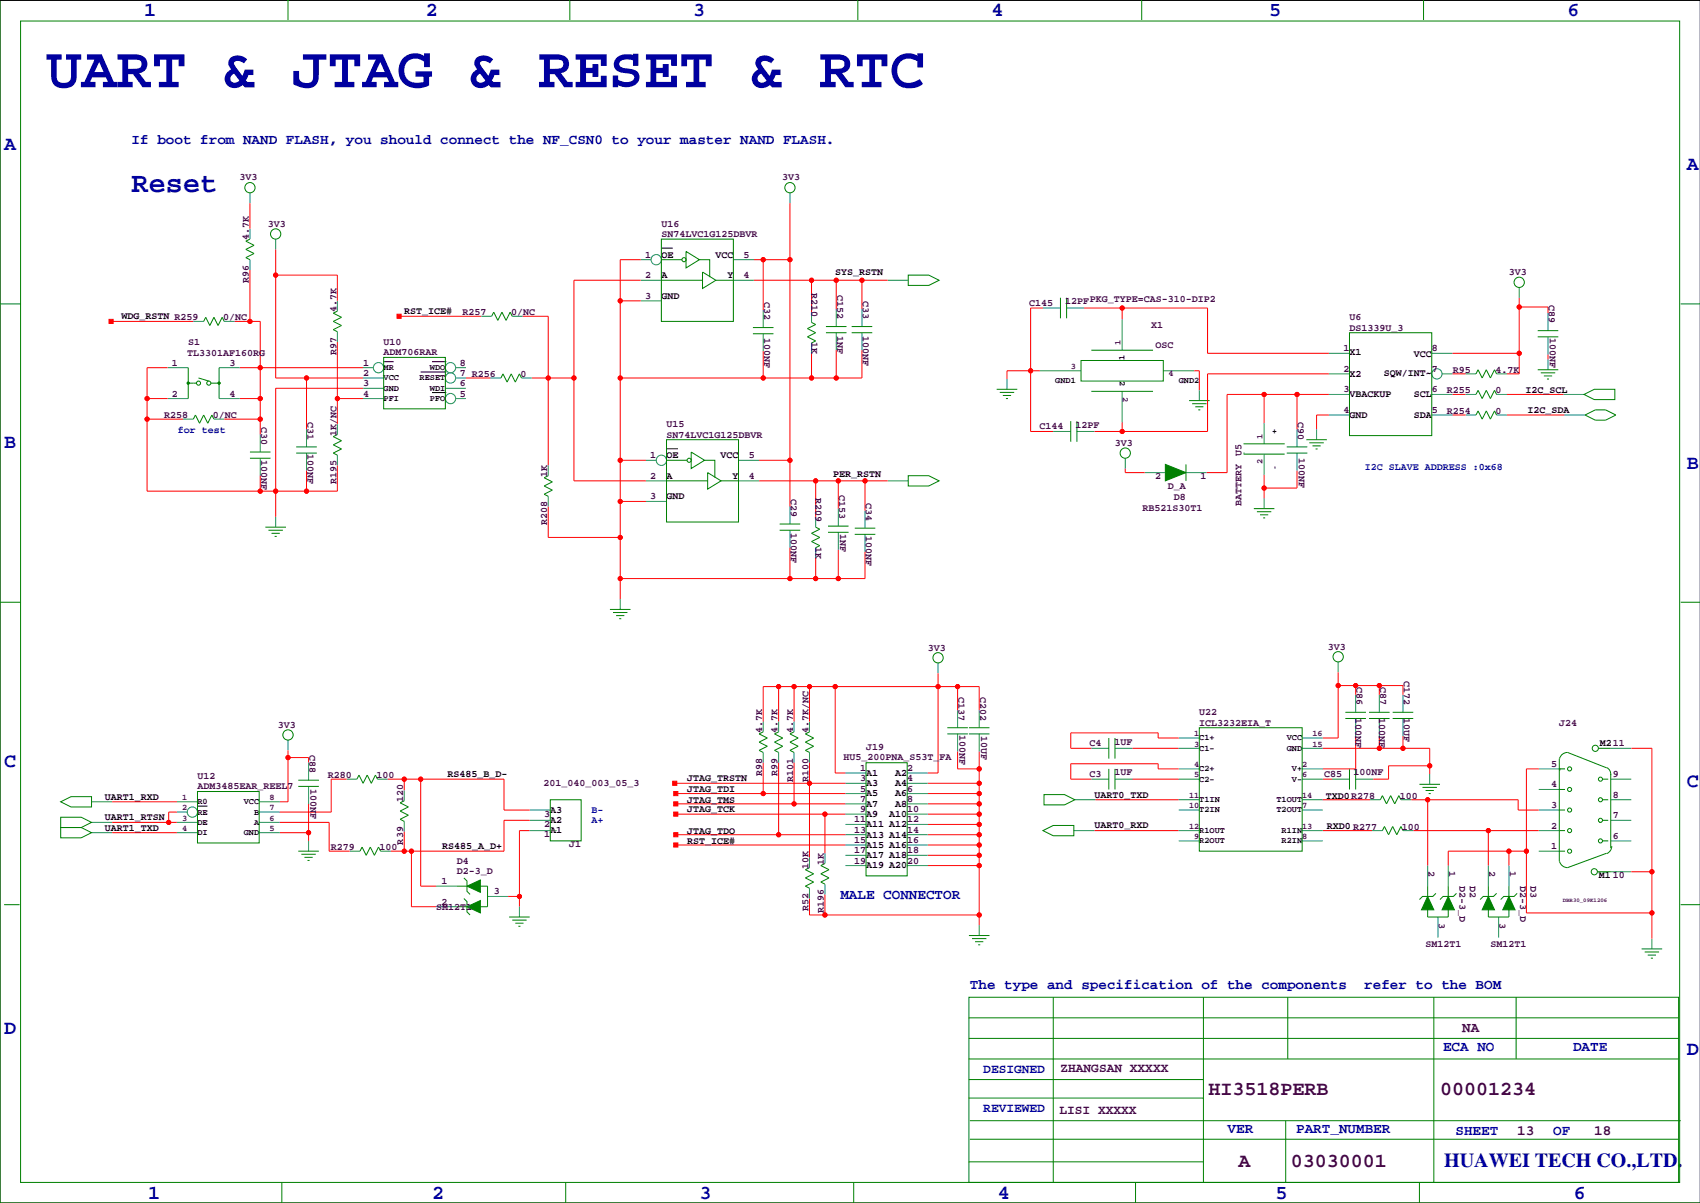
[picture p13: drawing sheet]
<svg xmlns="http://www.w3.org/2000/svg" width="420mm" height="297mm" viewBox="0 0 420 297" stroke-linecap="round" stroke-linejoin="round" font-family="sans-serif">
<defs><g id="words">
<text font-size="14.5" fill="#0000a0" x="11.4" y="21.5">UART &amp; JTAG &amp; RESET &amp; RTC</text>
<text font-size="7.1" fill="#0000a0" x="32.5" y="47.4">Reset</text>
<g font-size="4.9" fill="#0000a0">
<text x="35.6" y="3.9">1</text>
<text x="105.2" y="3.9">2</text>
<text x="171.2" y="3.9">3</text>
<text x="244.9" y="3.9">4</text>
<text x="313.4" y="3.9">5</text>
<text x="387.1" y="3.9">6</text>
<text x="1" y="36.9">A</text>
<text x="416.6" y="42">A</text>
<text x="1" y="110.6">B</text>
<text x="416.6" y="115.7">B</text>
<text x="1" y="189.3">C</text>
<text x="416.6" y="194.4">C</text>
<text x="1" y="255.4">D</text>
<text x="416.6" y="260.5">D</text>
<text x="356.6" y="288">HUAWEI TECH CO.,LTD.</text>
<text x="36.6" y="296">1</text>
<text x="106.7" y="296">2</text>
<text x="172.7" y="296">3</text>
<text x="246.4" y="296">4</text>
<text x="315" y="296">5</text>
<text x="388.6" y="296">6</text>
</g>
<g font-size="4.9" fill="#400040">
<text x="298.5" y="270.5">HI3518PERB</text>
<text x="355.6" y="270.5">00001234</text>
<text x="305.9" y="288.3">A</text>
<text x="318.8" y="288.3">03030001</text>
</g>
<g font-size="3.5" fill="#0000a0">
<text x="32.5" y="35.5">If boot from NAND FLASH, you should connect the NF_CSN0 to your master NAND FLASH.</text>
<text x="207.5" y="221.9">MALE CONNECTOR</text>
<text x="239.5" y="244.2">The type and specification of the components</text>
<text x="336.9" y="244.2">refer to the BOM</text>
<text x="356.4" y="259.4">ECA NO</text>
<text x="388.5" y="259.4">DATE</text>
<text x="303.1" y="279.7">VER</text>
<text x="320.1" y="279.7">PART_NUMBER</text>
<text x="359.4" y="280.3">SHEET</text>
<text x="383.5" y="280.3">OF</text>
</g>
<g font-size="3.5" fill="#400040">
<text x="361.1" y="254.9">NA</text>
<text x="374.6" y="280.3">13</text>
<text x="393.7" y="280.3">18</text>
</g>
<g font-size="3.2" fill="#0000a0">
<text x="242.8" y="264.9">DESIGNED</text>
<text x="242.8" y="274.5">REVIEWED</text>
</g>
<g font-size="3.2" fill="#400040">
<text x="261.9" y="264.7">ZHANGSAN XXXXX</text>
<text x="261.6" y="275.1">LISI XXXXX</text>
</g>
<g font-size="2.5" fill="#400040">
<text x="59.2" y="44.6">3V3</text>
<text x="193.2" y="44.6">3V3</text>
<text x="61.5" y="59.3" transform="rotate(-90 61.5 59.3)">4.7K</text>
<text x="66.2" y="56">3V3</text>
<text x="163.3" y="58.5">SN74LVC1G125DBVR</text>
<text x="163.3" y="56">U16</text>
<text x="159.3" y="63.6">1</text>
<text x="183.6" y="63.6">5</text>
<text x="61.5" y="69.8" transform="rotate(-90 61.5 69.8)">R96</text>
<text x="159.3" y="68.7">2</text>
<text x="183.6" y="68.7">4</text>
<text x="372.6" y="67.9">3V3</text>
<text x="83.1" y="77.1" transform="rotate(-90 83.1 77.1)">4.7K</text>
<text x="114.2" y="77.8">R257</text>
<text x="126.2" y="77.8">0/NC</text>
<text x="159.3" y="73.8">3</text>
<text x="188.7" y="74.7" transform="rotate(90 188.7 74.7)">C32</text>
<text x="200.4" y="72.4" transform="rotate(90 200.4 72.4)">R210</text>
<text x="206.7" y="72.9" transform="rotate(90 206.7 72.9)">C152</text>
<text x="213.1" y="74.4" transform="rotate(90 213.1 74.4)">C33</text>
<text x="254.2" y="75.6">C145</text>
<text x="263.1" y="75.1">12PFPKG_TYPE=CAS-310-DIP2</text>
<text x="382.5" y="75.4" transform="rotate(90 382.5 75.4)">C89</text>
<text x="55.1" y="79.1">0/NC</text>
<text x="188.7" y="83.4" transform="rotate(90 188.7 83.4)">100NF</text>
<text x="206.7" y="82.9" transform="rotate(90 206.7 82.9)">1NF</text>
<text x="213.1" y="82.9" transform="rotate(90 213.1 82.9)">100NF</text>
<text x="284.3" y="80.9">X1</text>
<text x="333.2" y="79.1">U6</text>
<text x="333.2" y="81.6">DS1339U_3</text>
<text x="382.8" y="83.4" transform="rotate(90 382.8 83.4)">100NF</text>
<text x="46.2" y="88">TL3301AF160RG</text>
<text x="46.5" y="85.2">S1</text>
<text x="83.1" y="87.6" transform="rotate(-90 83.1 87.6)">R97</text>
<text x="94.7" y="85.2">U10</text>
<text x="94.7" y="87.7">ADM706RAR</text>
<text x="200.4" y="84.4" transform="rotate(90 200.4 84.4)">1K</text>
<text x="285.4" y="86">OSC</text>
<text x="331.8" y="86.7">1</text>
<text x="353.6" y="86.7">8</text>
<text x="42.5" y="90.3">1</text>
<text x="56.6" y="90.3">3</text>
<text x="89.7" y="92.8">2</text>
<text x="89.7" y="95.4">3</text>
<text x="89.7" y="90.3">1</text>
<text x="113.6" y="95.4">6</text>
<text x="113.6" y="90.3">8</text>
<text x="113.6" y="92.8">7 R256</text>
<text x="128.5" y="93.1">0</text>
<text x="331.8" y="91.8">2</text>
<text x="353.6" y="91.8">7</text>
<text x="358.8" y="92.1">R95</text>
<text x="369.3" y="92.1">4.7K</text>
<text x="42.5" y="97.9">2</text>
<text x="56.6" y="97.9">4</text>
<text x="89.7" y="97.9">4</text>
<text x="113.6" y="97.9">5</text>
<text x="331.8" y="96.9">3</text>
<text x="331.8" y="102">4</text>
<text x="353.6" y="102">5</text>
<text x="353.6" y="96.9">6</text>
<text x="357.3" y="97.1">R255</text>
<text x="369.3" y="97.1">0</text>
<text x="40.6" y="103.2">R258</text>
<text x="52.6" y="103.2">0/NC</text>
<text x="64.5" y="105.4" transform="rotate(90 64.5 105.4)">C30</text>
<text x="75.9" y="104.1" transform="rotate(90 75.9 104.1)">C31</text>
<text x="83.1" y="107.6" transform="rotate(-90 83.1 107.6)">1K/NC</text>
<text x="164.6" y="105.5">U15</text>
<text x="256.7" y="106">C144</text>
<text x="265.6" y="105.6">12PF</text>
<text x="320.5" y="104.1" transform="rotate(90 320.5 104.1)">C90</text>
<text x="357.3" y="102.2">R254</text>
<text x="369.3" y="102.2">0</text>
<text x="64.5" y="113.7" transform="rotate(90 64.5 113.7)">100NF</text>
<text x="75.9" y="112.1" transform="rotate(90 75.9 112.1)">100NF</text>
<text x="160.6" y="113.1">1</text>
<text x="164.6" y="108.1">SN74LVC1G125DBVR</text>
<text x="184.9" y="113.1">5</text>
<text x="275.3" y="110.1">3V3</text>
<text x="306.6" y="112.6" transform="rotate(-90 306.6 112.6)">U5</text>
<text x="320.8" y="113.1" transform="rotate(90 320.8 113.1)">100NF</text>
<text x="83.1" y="119.6" transform="rotate(-90 83.1 119.6)">R195</text>
<text x="135.1" y="117.7" transform="rotate(-90 135.1 117.7)">1K</text>
<text x="160.6" y="118.2">2</text>
<text x="184.9" y="118.2">4</text>
<text x="285.2" y="118.3">2</text>
<text x="296.5" y="118.3">1</text>
<text x="160.6" y="123.3">3</text>
<text x="195.3" y="123.2" transform="rotate(90 195.3 123.2)">C29</text>
<text x="201.4" y="123" transform="rotate(90 201.4 123)">R209</text>
<text x="207.2" y="122.2" transform="rotate(90 207.2 122.2)">C153</text>
<text x="213.8" y="124.2" transform="rotate(90 213.8 124.2)">C34</text>
<text x="288.4" y="120.9">D_A</text>
<text x="289.9" y="123.4">D8</text>
<text x="306.6" y="125" transform="rotate(-90 306.6 125)">BATTERY</text>
<text x="135.1" y="129.7" transform="rotate(-90 135.1 129.7)">R208</text>
<text x="195.3" y="131.7" transform="rotate(90 195.3 131.7)">100NF</text>
<text x="207.5" y="131.9" transform="rotate(90 207.5 131.9)">1NF</text>
<text x="282.1" y="126.2">RB521S30T1</text>
<text x="201.4" y="135" transform="rotate(90 201.4 135)">1K</text>
<text x="213.8" y="132.4" transform="rotate(90 213.8 132.4)">100NF</text>
<text x="229.1" y="160.6">3V3</text>
<text x="327.9" y="160.4">3V3</text>
<text x="236.7" y="172" transform="rotate(90 236.7 172)">C137</text>
<text x="242" y="172" transform="rotate(90 242 172)">C202</text>
<text x="335" y="169.7" transform="rotate(90 335 169.7)">C86</text>
<text x="340.8" y="169.7" transform="rotate(90 340.8 169.7)">C87</text>
<text x="346.7" y="168.2" transform="rotate(90 346.7 168.2)">C172</text>
<text x="68.6" y="179.7">3V3</text>
<text x="296.2" y="179.2">ICL3232EIA_T</text>
<text x="296.2" y="176.6">U22</text>
<text x="334.7" y="177.4" transform="rotate(90 334.7 177.4)">100NF</text>
<text x="340.6" y="177.4" transform="rotate(90 340.6 177.4)">100NF</text>
<text x="346.7" y="177.4" transform="rotate(90 346.7 177.4)">10UF</text>
<text x="385.1" y="179.2">J24</text>
<text x="188.2" y="181" transform="rotate(-90 188.2 181)">4.7K</text>
<text x="192" y="181" transform="rotate(-90 192 181)">4.7K</text>
<text x="195.8" y="181" transform="rotate(-90 195.8 181)">4.7K</text>
<text x="199.6" y="181" transform="rotate(-90 199.6 181)">4.7K/NC</text>
<text x="213.9" y="185.3">J19</text>
<text x="237" y="181.5" transform="rotate(90 237 181.5)">100NF</text>
<text x="242.3" y="181.7" transform="rotate(90 242.3 181.7)">10UF</text>
<text x="269.1" y="184.3">C4</text>
<text x="275.2" y="183.8">1UF</text>
<text x="76.4" y="186.4" transform="rotate(90 76.4 186.4)">C88</text>
<text x="188.2" y="191.5" transform="rotate(-90 188.2 191.5)">R98</text>
<text x="192" y="191.5" transform="rotate(-90 192 191.5)">R99</text>
<text x="208.3" y="187.6">HU5_200PNA_S53T_FA</text>
<text x="212.4" y="190.4">1</text>
<text x="224" y="190.4">2</text>
<text x="269.1" y="191.9">C3</text>
<text x="275.2" y="191.5">1UF</text>
<text x="327" y="191.9">C85</text>
<text x="334.2" y="191.5">100NF</text>
<text x="383.1" y="189.3">5</text>
<text x="398.3" y="191.9">9</text>
<text x="48.8" y="194.9">ADM3485EAR_REEL7</text>
<text x="48.8" y="192.4">U12</text>
<text x="76.7" y="194.9" transform="rotate(90 76.7 194.9)">100NF</text>
<text x="80.9" y="192.1">R280</text>
<text x="93" y="192.1">100</text>
<text x="99.6" y="198" transform="rotate(-90 99.6 198)">120</text>
<text x="134.2" y="194">201_040_003_05_3</text>
<text x="195.8" y="193" transform="rotate(-90 195.8 193)">R101</text>
<text x="199.6" y="193" transform="rotate(-90 199.6 193)">R100</text>
<text x="212.4" y="192.9">3</text>
<text x="212.4" y="195.4">5</text>
<text x="212.4" y="198">7</text>
<text x="224" y="192.9">4</text>
<text x="224" y="195.4">6</text>
<text x="224" y="198">8</text>
<text x="345.7" y="197.2">100</text>
<text x="383.1" y="194.4">4</text>
<text x="398.3" y="197">8</text>
<text x="134.4" y="201.6">3</text>
<text x="210.9" y="203.1">11</text>
<text x="212.4" y="200.5">9</text>
<text x="224" y="200.5">10</text>
<text x="224" y="203.1">12</text>
<text x="383.1" y="199.5">3</text>
<text x="398.3" y="202">7</text>
<text x="81.7" y="209.9">R279</text>
<text x="93.7" y="209.9">100</text>
<text x="99.6" y="208.5" transform="rotate(-90 99.6 208.5)">R39</text>
<text x="134.4" y="204.2">2</text>
<text x="134.4" y="206.7">1</text>
<text x="140.5" y="209.2">J1</text>
<text x="210.9" y="205.6">13</text>
<text x="210.9" y="208.1">15</text>
<text x="224" y="205.6">14</text>
<text x="224" y="208.1">16</text>
<text x="346.2" y="204.8">100</text>
<text x="383.1" y="204.6">2</text>
<text x="383.1" y="209.7">1</text>
<text x="398.3" y="207.1">6</text>
<text x="112.8" y="215.8">D2-3_D</text>
<text x="112.8" y="213.2">D4</text>
<text x="199.6" y="214.5" transform="rotate(-90 199.6 214.5)">10K</text>
<text x="203.5" y="213.5" transform="rotate(-90 203.5 213.5)">1K</text>
<text x="210.9" y="210.7">17</text>
<text x="210.9" y="213.2">19</text>
<text x="224" y="210.7">18</text>
<text x="224" y="213.2">20</text>
<text x="352.8" y="215" transform="rotate(90 352.8 215)">2</text>
<text x="357.9" y="215" transform="rotate(90 357.9 215)">1</text>
<text x="367.8" y="215" transform="rotate(90 367.8 215)">2</text>
<text x="372.8" y="215" transform="rotate(90 372.8 215)">1</text>
<text x="109" y="218.3">1</text>
<text x="121.9" y="220.8">3</text>
<text x="360.4" y="218.8" transform="rotate(90 360.4 218.8)">D2-3_D</text>
<text x="362.9" y="218.8" transform="rotate(90 362.9 218.8)">D2</text>
<text x="375.4" y="218.8" transform="rotate(90 375.4 218.8)">D2-3_D</text>
<text x="377.9" y="218.8" transform="rotate(90 377.9 218.8)">D3</text>
<text x="398.3" y="216.9">10</text>
<text x="107.7" y="224.7">SM12T1</text>
<text x="109" y="223.4">2</text>
<text x="199.6" y="225" transform="rotate(-90 199.6 225)">R52</text>
<text x="203.5" y="225.5" transform="rotate(-90 203.5 225.5)">R196</text>
<text x="355.3" y="228" transform="rotate(90 355.3 228)">3</text>
<text x="370.3" y="228" transform="rotate(90 370.3 228)">3</text>
<text x="352" y="233.8">SM12T1</text>
<text x="368" y="233.8">SM12T1</text>
</g>
<g font-size="2.5">
<text x="163.3" y="63.6">OE</text>
<text x="176.7" y="63.6">VCC</text>
<text x="163.3" y="68.7">A</text>
<text x="179.6" y="68.7">Y</text>
<text x="206.2" y="67.9">SYS_RSTN</text>
<text x="99.8" y="77.6">RST_ICE#</text>
<text x="163.3" y="73.8">GND</text>
<text x="30" y="78.9">WDG_RSTN R259</text>
<text x="333.2" y="87.7">X1</text>
<text x="349.1" y="88.2">VCC</text>
<text x="333.2" y="93">X2</text>
<text x="341.7" y="92.8">SQW/INT~</text>
<text x="333.2" y="98.1">VBACKUP</text>
<text x="349.1" y="98.1">SCL</text>
<text x="376.7" y="97.1">I2C_SCL</text>
<text x="377.2" y="102">I2C_SDA</text>
<text x="333.2" y="103.2">GND</text>
<text x="349.1" y="103.2">SDA</text>
<text x="164.6" y="113.1">OE</text>
<text x="177.9" y="113.1">VCC</text>
<text x="164.6" y="118.2">A</text>
<text x="180.9" y="118.2">Y</text>
<text x="205.7" y="117.7">PER_RSTN</text>
<text x="164.6" y="123.3">GND</text>
<text x="395.1" y="184.3">M211</text>
<text x="110.5" y="191.9">RS485_B_D-</text>
<text x="213.9" y="191.6">A1</text>
<text x="221.1" y="191.6">A2</text>
<text x="25.9" y="197.5">UART1_RXD</text>
<text x="169.7" y="195.4">JTAG_TDI</text>
<text x="169.7" y="192.9">JTAG_TRSTN</text>
<text x="213.9" y="194.1">A3</text>
<text x="213.9" y="196.6">A5</text>
<text x="221.1" y="194.1">A4</text>
<text x="221.1" y="196.6">A6</text>
<text x="270.3" y="197">UART0_TXD</text>
<text x="327.4" y="197.2">TXD0R278</text>
<text x="25.9" y="202.6">UART1_RTSN</text>
<text x="135.9" y="203.2">A2</text>
<text x="135.9" y="200.7">A3</text>
<text x="169.7" y="200.5">JTAG_TCK</text>
<text x="169.7" y="198.2">JTAG_TMS</text>
<text x="213.9" y="199.2">A7</text>
<text x="213.9" y="201.7">A9</text>
<text x="219.6" y="201.7">A10</text>
<text x="221.1" y="199.2">A8</text>
<text x="25.9" y="205.1">UART1_TXD</text>
<text x="109.2" y="209.7">RS485_A_D+</text>
<text x="135.9" y="205.8">A1</text>
<text x="169.7" y="208.4">RST_ICE#</text>
<text x="169.7" y="205.9">JTAG_TDO</text>
<text x="213.9" y="204.3">A11 A12</text>
<text x="213.9" y="206.8">A13 A14</text>
<text x="213.9" y="209.3">A15 A16</text>
<text x="270.3" y="204.3">UART0_RXD</text>
<text x="327.7" y="204.6">RXD0 R277</text>
<text x="213.9" y="211.9">A17 A18</text>
<text x="213.9" y="214.4">A19 A20</text>
<text x="394.8" y="216.9">M1</text>
</g>
<g font-size="2.5" fill="#0000a0">
<text x="43.9" y="106.8">for test</text>
<text x="337.1" y="115.9">I2C SLAVE ADDRESS :0x68</text>
<text x="146" y="203.3">A+</text>
<text x="146" y="200.8">B-</text>
</g>
<g font-size="2.1" fill="#400040">
<text x="276.7" y="85.2" transform="rotate(-90 276.7 85.2)">1</text>
<text x="264.4" y="91.1">3</text>
<text x="288.5" y="92.9">4</text>
<text x="277.3" y="97.9" transform="rotate(90 277.3 97.9)">2</text>
<text x="311.7" y="108.3" transform="rotate(-90 311.7 108.3)">1</text>
<text x="311.7" y="114.7" transform="rotate(-90 311.7 114.7)">2</text>
<text x="294.9" y="184.3">3</text>
<text x="294.9" y="181.8">1</text>
<text x="324.1" y="181.8">16</text>
<text x="324.1" y="184.3">15</text>
<text x="294.9" y="192">5</text>
<text x="294.9" y="189.4">4</text>
<text x="321.6" y="192">6</text>
<text x="321.6" y="189.4">2</text>
<text x="45" y="197.5">1</text>
<text x="66.5" y="197.5">8</text>
<text x="293.6" y="197">11</text>
<text x="321.6" y="197">14</text>
<text x="45" y="200.1">2</text>
<text x="45" y="202.6">3</text>
<text x="66.5" y="202.6">6</text>
<text x="66.5" y="200.1">7</text>
<text x="293.6" y="199.6">10</text>
<text x="321.6" y="199.6">7</text>
<text x="45" y="205.2">4</text>
<text x="66.5" y="205.2">5</text>
<text x="293.6" y="204.7">12</text>
<text x="294.9" y="207.2">9</text>
<text x="321.6" y="207.2">8</text>
<text x="321.6" y="204.7">13</text>
</g>
<g font-size="2.1">
<text x="277.7" y="89" transform="rotate(-90 277.7 89)">1</text>
<text x="94.7" y="93.9">VCC</text>
<text x="94.7" y="91.4">MR</text>
<text x="103.6" y="93.9">RESET</text>
<text x="106.2" y="91.4">WDO</text>
<text x="260.6" y="94.7">GND1</text>
<text x="276.5" y="94.1" transform="rotate(90 276.5 94.1)">2</text>
<text x="291.1" y="94.7">GND2</text>
<text x="94.7" y="96.5">GND</text>
<text x="94.7" y="99">PFI</text>
<text x="106.2" y="96.5">WDI</text>
<text x="106.2" y="99">PFO</text>
<text x="315.3" y="107" transform="rotate(-90 315.3 107)">+</text>
<text x="296.2" y="182.8">C1+</text>
<text x="296.2" y="185.4">C1-</text>
<text x="317.8" y="185.4">GND</text>
<text x="317.8" y="182.8">VCC</text>
<text x="296.2" y="190.4">C2+</text>
<text x="319" y="190.4">V+</text>
<text x="296.2" y="193">C2-</text>
<text x="319" y="193">V-</text>
<text x="48.8" y="203.7">DE</text>
<text x="48.8" y="198.6">R0</text>
<text x="48.8" y="201.1">RE</text>
<text x="60.2" y="198.6">VCC</text>
<text x="62.7" y="201.1">B</text>
<text x="62.7" y="203.7">A</text>
<text x="296.2" y="198.1">T1IN</text>
<text x="296.2" y="200.6">T2IN</text>
<text x="315.2" y="198.1">T1OUT</text>
<text x="315.2" y="200.6">T2OUT</text>
<text x="48.8" y="206.2">DI</text>
<text x="60.2" y="206.2">GND</text>
<text x="296.2" y="205.7">R1OUT</text>
<text x="296.2" y="208.2">R2OUT</text>
<text x="316.5" y="205.7">R1IN</text>
<text x="316.5" y="208.2">R2IN</text>
</g>
<text font-size="1.4" fill="#400040" x="385.9" y="222.8">DBR30_09K1206</text>
</g></defs>
<path d="M419.9 .1h-419.9v296.9h419.9M163.3 61.3h2.8M94.7 89.3h2.5M103.9 91.8h6.3M106.7 89.3h3.5M106.7 96.9h3.5M164.6 110.8h2.8M48.8 199h2.4" fill="none" stroke="#000" stroke-width=".25"/>
<g fill="none" stroke="#f00" stroke-width=".25">
<path d="M61.7 50.2v6.3M195.1 50.2v74.9M27.4 79.4h20.4M57.9 79.4h6.4v27.9M61.7 66.7v12.7M68.1 61.6v31.7h21.6M68.1 67.9h15.2v6.4M98.6 78.1h20.3M129 78.1h6.4v36.8M153.2 74.3h5M158.2 69.2h-16.5v49.5h17.8M158.2 64.1h-5v83.8"/>
<path d="M186.2 69.2h33M186.2 64.1h8.9M188.5 64.1v12.5M200.4 69.2v7.9M206.5 69.2v7.1M212.9 69.2v7.1M257.6 76.1h-3.1v30.4h5.6M267.7 76.1h30.5v11.1h30M277.1 76.1v2.8M375.2 75.8h7.1v1.5M375.2 73.5v18.8h-3.1M36.3 98.4h5.1"/>
<path d="M41.4 90.8h-5.1v30.5h47v-6.4M59.2 98.4h5.1M59.2 90.8h30.5M75.7 93.3v12.7M83.3 98.4h6.4M83.3 84.4v20.4M89.7 95.9h-21.6v31.7M115.1 93.3h6.1M131.3 93.3h10.4M188.5 86.7v6.6M200.4 87.2v6.1M206.5 86.5v6.8"/>
<path d="M212.9 86.5v6.8h-59.7M256.8 91.6h-8.1v2M294.9 91.6h1.3v4.8M312.2 97.4v7.1M320.3 97.4v8.6M328.2 92.3h-30v14.2h-27.9M328.2 97.4h-25.2v19.3h-5.1M358.6 97.4h3.3M358.6 92.3h3.3M358.6 87.2h16.6M372.1 97.4h14M382.3 87.5v1.3"/>
<path d="M36.3 103.5h8.9M55.4 103.5h8.9M64.3 117.5v3.8M75.7 116.2v5.1M153.2 113.7h6.3M187.5 118.7h31.7M187.5 113.7h7.6M201.4 118.7v8.9M207 118.7v6.9M213.6 118.7v7.4M277.1 104.3v2.2M277.9 115.7v1h4.8"/>
<path d="M312.2 117.2v5.8M320.3 116.2v4.3h-8.1M328.2 102.5h-3.1v3.5M358.6 102.5h3.3M372.1 102.5h14.2M135.4 125.1v7.6h17.8M153.2 123.8h6.3M195.1 135.2v7.7M201.4 137.8v5.1M207 135.7v7.2M213.6 136.3v6.6h-60.4M192.3 169.5v8.7"/>
<path d="M196.1 169.5v8.7M199.9 169.5v8.7M206.2 169.5v21.4h2.6M231.6 166.2v24.7h-2.5M236.5 169.5v5.9M241.8 175.4v-5.9h-53.3v8.7M330.5 166v16.2h-3.9M330.5 169.3h16v2.3M334.8 169.3v2.3M340.6 169.3v2.3M27.7 198h16M71.1 187.1h5.1v1.2"/>
<path d="M71.1 185.3v12.7h-2M76.2 198.5v9.1M85.6 192.4h-3.8v8.1h-12.7M95.8 192.4h28.7v7.6h6.3M99.8 192.4v2.8M103.9 192.4v26.4h3.8M166.6 193.4h42.2M166.9 198.5h41.9M166.9 195.9h41.9M188.5 188.3v7.6M192.3 188.3v17.8M196.1 188.3v10.2"/>
<path d="M199.9 188.3v23.4M229.1 198.5h12.7M229.1 193.4h12.7M229.1 195.9h12.7M236.5 185.5v4.4h5.3M241.8 185.5v43M270.5 197.5h20.6M279.7 192.4h11.4M279.7 184.8h11.4M291.1 189.9h-5.1v-1.3h-21.6v3.8h5.1M291.1 182.2h-5.1v-1.2h-21.6v3.8h5.1M326.6 192.4h2.3"/>
<path d="M326.6 197.5h11.7M326.6 184.8h26.5v6.3M334.8 181.7v8.2h-8.2M340.6 181.7v3.1M346.5 181.7v3.1M348.5 197.5h26.4v2.5h5.1M352.6 197.5v16.2M353.1 189.1h-10.2v3.3h-3.8M380 189.9h-3.1v35.5h31M402.8 184.8h5.1v47M27.7 205.6h16M27.7 203.1h16"/>
<path d="M43.7 200.5h-2v2.6M69.1 205.6h7.1M69.1 203.1h12.2v7.1h5.1M99.8 205.3v4.9M101.6 210.2v13.7h6.1M130.8 205.1h-2.5v18.8M130.8 202.6h-6.3v7.6h-28M166.9 208.6h41.9M166.9 206.1h41.9M166.9 201h41.9M203.7 201v9.7M229.1 213.7h12.7"/>
<path d="M229.1 211.2h12.7M229.1 208.6h12.7M229.1 206.1h12.7M229.1 203.6h12.7M229.1 201h12.7M270.3 205.1h20.8M326.6 205.1h12.2M349 205.1h31M367.5 205.1v8.6M372.6 210.2v3.5M376.9 210.2h-19.3v3.5M402.8 215.3h5.1"/>
<path d="M125.5 221.3h2.8M199.9 221.9v4h41.9M203.7 220.8v5.1"/>
<circle cx="61.7" cy="79.4" r=".51"/>
<circle cx="68.1" cy="67.9" r=".51"/>
<circle cx="153.2" cy="74.3" r=".51"/>
<circle cx="188.5" cy="64.1" r=".51"/>
<circle cx="195.1" cy="64.1" r=".51"/>
<circle cx="200.4" cy="69.2" r=".51"/>
<circle cx="206.5" cy="69.2" r=".51"/>
<circle cx="212.9" cy="69.2" r=".51"/>
<circle cx="277.1" cy="76.1" r=".51"/>
<circle cx="375.2" cy="75.8" r=".51"/>
<circle cx="36.3" cy="98.4" r=".51"/>
<circle cx="64.3" cy="90.8" r=".51"/>
<circle cx="64.3" cy="98.4" r=".51"/>
<circle cx="75.7" cy="93.3" r=".51"/>
<circle cx="83.3" cy="98.4" r=".51"/>
<circle cx="135.4" cy="93.3" r=".51"/>
<circle cx="141.7" cy="93.3" r=".51"/>
<circle cx="153.2" cy="93.3" r=".51"/>
<circle cx="188.5" cy="93.3" r=".51"/>
<circle cx="200.4" cy="93.3" r=".51"/>
<circle cx="206.5" cy="93.3" r=".51"/>
<circle cx="254.5" cy="91.6" r=".51"/>
<circle cx="312.2" cy="97.4" r=".51"/>
<circle cx="320.3" cy="97.4" r=".51"/>
<circle cx="375.2" cy="87.2" r=".51"/>
<circle cx="36.3" cy="103.5" r=".51"/>
<circle cx="64.3" cy="103.5" r=".51"/>
<circle cx="153.2" cy="113.7" r=".51"/>
<circle cx="195.1" cy="113.7" r=".51"/>
<circle cx="201.4" cy="118.7" r=".51"/>
<circle cx="207" cy="118.7" r=".51"/>
<circle cx="213.6" cy="118.7" r=".51"/>
<circle cx="277.1" cy="106.5" r=".51"/>
<circle cx="64.3" cy="121.3" r=".51"/>
<circle cx="68.1" cy="121.3" r=".51"/>
<circle cx="75.7" cy="121.3" r=".51"/>
<circle cx="153.2" cy="123.8" r=".51"/>
<circle cx="153.2" cy="132.7" r=".51"/>
<circle cx="312.2" cy="120.5" r=".51"/>
<circle cx="153.2" cy="142.9" r=".51"/>
<circle cx="195.1" cy="142.9" r=".51"/>
<circle cx="201.4" cy="142.9" r=".51"/>
<circle cx="207" cy="142.9" r=".51"/>
<circle cx="192.3" cy="169.5" r=".51"/>
<circle cx="196.1" cy="169.5" r=".51"/>
<circle cx="199.9" cy="169.5" r=".51"/>
<circle cx="206.2" cy="169.5" r=".51"/>
<circle cx="231.6" cy="169.5" r=".51"/>
<circle cx="236.5" cy="169.5" r=".51"/>
<circle cx="330.5" cy="169.3" r=".51"/>
<circle cx="334.8" cy="169.3" r=".51"/>
<circle cx="340.6" cy="169.3" r=".51"/>
<circle cx="71.1" cy="187.1" r=".51"/>
<circle cx="99.8" cy="192.4" r=".51"/>
<circle cx="103.9" cy="192.4" r=".51"/>
<circle cx="188.5" cy="195.9" r=".51"/>
<circle cx="196.1" cy="198.5" r=".51"/>
<circle cx="199.9" cy="193.4" r=".51"/>
<circle cx="241.8" cy="193.4" r=".51"/>
<circle cx="241.8" cy="195.9" r=".51"/>
<circle cx="241.8" cy="189.9" r=".51"/>
<circle cx="241.8" cy="198.5" r=".51"/>
<circle cx="340.6" cy="184.8" r=".51"/>
<circle cx="346.5" cy="184.8" r=".51"/>
<circle cx="352.6" cy="197.5" r=".51"/>
<circle cx="353.1" cy="189.1" r=".51"/>
<circle cx="41.7" cy="203.1" r=".51"/>
<circle cx="76.2" cy="205.6" r=".51"/>
<circle cx="99.8" cy="210.2" r=".51"/>
<circle cx="101.6" cy="210.2" r=".51"/>
<circle cx="192.3" cy="206.1" r=".51"/>
<circle cx="203.7" cy="201" r=".51"/>
<circle cx="241.8" cy="213.7" r=".51"/>
<circle cx="241.8" cy="208.6" r=".51"/>
<circle cx="241.8" cy="201" r=".51"/>
<circle cx="241.8" cy="206.1" r=".51"/>
<circle cx="241.8" cy="203.6" r=".51"/>
<circle cx="241.8" cy="211.2" r=".51"/>
<circle cx="367.5" cy="205.1" r=".51"/>
<circle cx="372.6" cy="210.2" r=".51"/>
<circle cx="376.9" cy="210.2" r=".51"/>
<circle cx="407.9" cy="215.3" r=".51"/>
<circle cx="128.3" cy="221.3" r=".51"/>
<circle cx="203.7" cy="225.9" r=".51"/>
<circle cx="241.8" cy="225.9" r=".51"/>
<circle cx="407.9" cy="225.4" r=".51"/>
</g>
<g fill="#f00" stroke="#f00" stroke-width=".25">
<path d="M98 77.6h1.1v1h-1.1z" fill-rule="evenodd"/>
<path d="M26.9 78.9h1v1h-1z" fill-rule="evenodd"/>
<path d="M166.1 192.9h1v1h-1z" fill-rule="evenodd"/>
<path d="M166.4 195.4h1v1.1h-1z" fill-rule="evenodd"/>
<path d="M166.4 198h1v1h-1z" fill-rule="evenodd"/>
<path d="M166.4 200.5h1v1h-1z" fill-rule="evenodd"/>
<path d="M166.4 205.6h1v1h-1z" fill-rule="evenodd"/>
<path d="M166.4 208.1h1v1.1h-1z" fill-rule="evenodd"/>
<circle cx="254.5" cy="91.6" r=".51"/>
<circle cx="141.7" cy="93.3" r=".51"/>
<circle cx="135.4" cy="93.3" r=".51"/>
<circle cx="61.7" cy="79.4" r=".51"/>
<circle cx="64.3" cy="90.8" r=".51"/>
<circle cx="64.3" cy="98.4" r=".51"/>
<circle cx="64.3" cy="103.5" r=".51"/>
<circle cx="68.1" cy="67.9" r=".51"/>
<circle cx="75.7" cy="93.3" r=".51"/>
<circle cx="83.3" cy="98.4" r=".51"/>
<circle cx="312.2" cy="97.4" r=".51"/>
<circle cx="320.3" cy="97.4" r=".51"/>
<circle cx="76.2" cy="205.6" r=".51"/>
<circle cx="367.5" cy="205.1" r=".51"/>
<circle cx="330.5" cy="169.3" r=".51"/>
<circle cx="334.8" cy="169.3" r=".51"/>
<circle cx="340.6" cy="169.3" r=".51"/>
<circle cx="241.8" cy="189.9" r=".51"/>
<circle cx="241.8" cy="193.4" r=".51"/>
<circle cx="203.7" cy="225.9" r=".51"/>
<circle cx="241.8" cy="195.9" r=".51"/>
<circle cx="241.8" cy="198.5" r=".51"/>
<circle cx="241.8" cy="201" r=".51"/>
<circle cx="241.8" cy="203.6" r=".51"/>
<circle cx="241.8" cy="206.1" r=".51"/>
<circle cx="241.8" cy="208.6" r=".51"/>
<circle cx="241.8" cy="211.2" r=".51"/>
<circle cx="241.8" cy="213.7" r=".51"/>
<circle cx="241.8" cy="225.9" r=".51"/>
<circle cx="41.7" cy="203.1" r=".51"/>
<circle cx="71.1" cy="187.1" r=".51"/>
<circle cx="128.3" cy="221.3" r=".51"/>
<circle cx="312.2" cy="120.5" r=".51"/>
<circle cx="375.2" cy="75.8" r=".51"/>
<circle cx="375.2" cy="87.2" r=".51"/>
<circle cx="277.1" cy="76.1" r=".51"/>
<circle cx="277.1" cy="106.5" r=".51"/>
<circle cx="213.6" cy="118.7" r=".51"/>
<circle cx="207" cy="118.7" r=".51"/>
<circle cx="201.4" cy="118.7" r=".51"/>
<circle cx="212.9" cy="69.2" r=".51"/>
<circle cx="206.5" cy="69.2" r=".51"/>
<circle cx="200.4" cy="69.2" r=".51"/>
<circle cx="340.6" cy="184.8" r=".51"/>
<circle cx="346.5" cy="184.8" r=".51"/>
<circle cx="353.1" cy="189.1" r=".51"/>
<circle cx="352.6" cy="197.5" r=".51"/>
<circle cx="407.9" cy="215.3" r=".51"/>
<circle cx="407.9" cy="225.4" r=".51"/>
<circle cx="376.9" cy="210.2" r=".51"/>
<circle cx="372.6" cy="210.2" r=".51"/>
<circle cx="199.9" cy="193.4" r=".51"/>
<circle cx="188.5" cy="195.9" r=".51"/>
<circle cx="196.1" cy="198.5" r=".51"/>
<circle cx="203.7" cy="201" r=".51"/>
<circle cx="192.3" cy="206.1" r=".51"/>
<circle cx="195.1" cy="113.7" r=".51"/>
<circle cx="195.1" cy="64.1" r=".51"/>
<circle cx="188.5" cy="64.1" r=".51"/>
<circle cx="207" cy="142.9" r=".51"/>
<circle cx="206.5" cy="93.3" r=".51"/>
<circle cx="200.4" cy="93.3" r=".51"/>
<circle cx="153.2" cy="74.3" r=".51"/>
<circle cx="201.4" cy="142.9" r=".51"/>
<circle cx="195.1" cy="142.9" r=".51"/>
<circle cx="153.2" cy="142.9" r=".51"/>
<circle cx="153.2" cy="132.7" r=".51"/>
<circle cx="153.2" cy="123.8" r=".51"/>
<circle cx="153.2" cy="113.7" r=".51"/>
<circle cx="153.2" cy="93.3" r=".51"/>
<circle cx="188.5" cy="93.3" r=".51"/>
<circle cx="36.3" cy="98.4" r=".51"/>
<circle cx="75.7" cy="121.3" r=".51"/>
<circle cx="68.1" cy="121.3" r=".51"/>
<circle cx="64.3" cy="121.3" r=".51"/>
<circle cx="36.3" cy="103.5" r=".51"/>
<circle cx="103.9" cy="192.4" r=".51"/>
<circle cx="99.8" cy="192.4" r=".51"/>
<circle cx="99.8" cy="210.2" r=".51"/>
<circle cx="101.6" cy="210.2" r=".51"/>
<circle cx="236.5" cy="169.5" r=".51"/>
<circle cx="231.6" cy="169.5" r=".51"/>
<circle cx="206.2" cy="169.5" r=".51"/>
<circle cx="199.9" cy="169.5" r=".51"/>
<circle cx="192.3" cy="169.5" r=".51"/>
<circle cx="196.1" cy="169.5" r=".51"/>
</g>
<g fill="none" stroke="#008080" stroke-width=".25">
<path d="M61.7 47.6v2.6M61.7 56.5v2.5M68.1 59v2.6M195.1 47.6v2.6M47.8 79.4h2.5M55.4 79.4h2.5M61.7 64.1v2.6M83.3 74.3v2.5M118.9 78.1h2.5M126.5 78.1h2.5M158.2 69.2h5.1M158.2 74.3h5.1"/>
<path d="M158.2 64.1h2.6M181.1 69.2h5.1M181.1 64.1h5.1M188.5 76.6v4.3M200.4 77.1v2.5M206.5 76.3v4.3M212.9 76.3v4.3M219.2 69.2h5.1M257.6 76.1h4.3M263.4 76.1h4.3M277.1 78.9v7.6M375.2 71v2.5"/>
<path d="M382.3 77.3v4.3M41.4 98.4h5.1M41.4 90.8h5.1M54.1 98.4h5.1M54.1 90.8h5.1M83.3 81.9v2.5M89.7 93.3h5M89.7 95.9h5M89.7 98.4h5M89.7 90.8h2.5M110 95.9h5.1M112.5 93.3h2.6"/>
<path d="M112.5 98.4h2.6M112.5 90.8h2.6M121.2 93.3h2.5M128.8 93.3h2.5M188.5 82.4v4.3M200.4 84.7v2.5M206.5 82.2v4.3M212.9 82.2v4.3M248.7 93.6v2.5M256.8 91.6h10.2M277.1 96.6v7.7M287.3 91.6h7.6"/>
<path d="M296.2 96.4v2.5M328.2 97.4h5M328.2 92.3h5M328.2 87.2h5M353.6 97.4h5M353.6 87.2h5M356.1 92.3h2.5M361.9 97.4h2.6M361.9 92.3h2.6M369.6 97.4h2.5M369.6 92.3h2.5M382.3 83.2v4.3"/>
<path d="M382.3 88.8v2.5M386.1 97.4h5.1M45.2 103.5h2.6M52.8 103.5h2.6M64.3 107.3v4.3M64.3 113.1v4.4M75.7 106v4.3M75.7 111.9v4.3M83.3 104.8v2.5M83.3 112.4v2.5M135.4 114.9v2.6M159.5 118.7h5.1"/>
<path d="M159.5 113.7h2.6M182.4 118.7h5.1M182.4 113.7h5.1M219.2 118.7h5.1M260.1 106.5h4.3M265.9 106.5h4.4M277.9 113.1v2.6M282.7 116.7h5.1M292.9 116.7h5M312.2 104.5v5.1M312.2 112.1v5.1M320.3 106v4.3"/>
<path d="M320.3 111.9v4.3M325.1 106v2.6M328.2 102.5h5M353.6 102.5h5M361.9 102.5h2.6M369.6 102.5h2.5M386.3 102.5h5.1M68.1 127.6v2.6M135.4 122.5v2.6M159.5 123.8h5.1M195.1 125.1v4.3M195.1 130.9v4.3"/>
<path d="M201.4 127.6v2.6M201.4 135.2v2.6M207 125.6v4.3M207 131.4v4.3M213.6 126.1v4.3M213.6 131.9v4.4M312.2 123v2.6M153.2 147.9v2.6M188.5 178.2v2.5M192.3 178.2v2.5M196.1 178.2v2.5M199.9 178.2v2.5"/>
<path d="M231.6 163.7v2.5M236.5 175.4v4.3M241.8 175.4v4.3M330.5 163.4v2.6M334.8 171.6v4.3M334.8 177.4v4.3M340.6 171.6v4.3M340.6 177.4v4.3M346.5 171.6v4.3M346.5 177.4v4.3M22.6 198h5.1M43.7 198h5.1"/>
<path d="M64 198h5.1M71.1 182.7v2.6M76.2 188.3v4.3M76.2 194.2v4.3M85.6 192.4h2.5M93.2 192.4h2.6M99.8 195.2v2.5M188.5 185.8v2.5M192.3 185.8v2.5M196.1 185.8v2.5M199.9 185.8v2.5M208.8 193.4h5.1"/>
<path d="M208.8 195.9h5.1M208.8 198.5h5.1M208.8 190.9h5.1M224 193.4h5.1M224 195.9h5.1M224 198.5h5.1M224 190.9h5.1M236.5 181.2v4.3M241.8 181.2v4.3M265.4 197.5h5.1M269.5 184.8h4.3M269.5 192.4h4.3"/>
<path d="M275.3 184.8h4.4M275.3 192.4h4.4M291.1 184.8h5.1M291.1 189.9h5.1M291.1 197.5h5.1M291.1 192.4h5.1M291.1 182.2h5.1M321.6 184.8h5M321.6 189.9h5M321.6 197.5h5M321.6 192.4h5M321.6 182.2h5"/>
<path d="M328.9 192.4h4.3M334.8 192.4h4.3M338.3 197.5h2.6M345.9 197.5h2.6M353.1 191.1v2.6M380 194.9h5.1M380 189.9h5.1M397.8 184.8h5M397.8 197.5h5M397.8 192.4h5M22.6 203.1h5.1M22.6 205.6h5.1"/>
<path d="M43.7 203.1h5.1M43.7 205.6h5.1M43.7 200.5h2.5M64 203.1h5.1M64 205.6h5.1M64 200.5h5.1M76.2 207.6v2.6M86.4 210.2h2.5M94 210.2h2.5M99.8 202.8v2.5M107.7 218.8h5.1M130.8 205.1h5.1"/>
<path d="M130.8 200h5.1M130.8 202.6h5.1M199.9 211.7v2.5M199.9 219.3v2.6M203.7 210.7v2.5M203.7 218.3v2.5M208.8 201h5.1M208.8 203.6h5.1M208.8 206.1h5.1M208.8 208.6h5.1M208.8 211.2h5.1M208.8 213.7h5.1"/>
<path d="M224 201h5.1M224 203.6h5.1M224 206.1h5.1M224 208.6h5.1M224 211.2h5.1M224 213.7h5.1M265.2 205.1h5.1M291.1 205.1h5.1M291.1 200h5.1M291.1 207.6h5.1M321.6 205.1h5M321.6 200h5"/>
<path d="M321.6 207.6h5M338.8 205.1h2.6M346.5 205.1h2.5M352.6 213.7v5.1M357.6 213.7v5.1M367.5 213.7v5.1M372.6 213.7v5.1M380 210.2h5.1M380 205.1h5.1M380 200h5.1M397.8 215.3h5M397.8 207.6h5"/>
<path d="M397.8 202.6h5M107.7 223.9h5.1M120.4 221.3h5.1M128.3 223.9v2.5M241.8 228.5v2.5M355.1 226.4v5.1M370.1 226.4v5.1M407.9 231.8v2.5"/>
<circle cx="162.1" cy="64.1" r="1.27"/>
<circle cx="93.5" cy="90.8" r="1.27"/>
<circle cx="111.3" cy="98.4" r="1.27"/>
<circle cx="111.3" cy="90.8" r="1.27"/>
<circle cx="111.3" cy="93.3" r="1.27"/>
<circle cx="354.8" cy="92.3" r="1.27"/>
<circle cx="163.3" cy="113.7" r="1.27"/>
<circle cx="47.5" cy="200.5" r="1.27"/>
</g>
<g fill="none" stroke="#008000" stroke-width=".25">
<path d="M0 -.1v297.1h419.9M71.1 0v4.9M140.7 0v4.9M211.8 0v4.9M281.9 0v4.9M351.5 0v4.9M5.1 5.2h409.7v286.8h-409.7zM61.7 59l-1 .5 2 1.1-2 1 2 1-2 1 1 .5M163.3 59h17.8v20.4h-17.8zM0 75h5.1M50.3 79.4l.5-1.1 1 2.1 1-2.1 1 2.1 1.1-2.1 .5 1.1M83.3 76.8l-1 .5 2 1-2 1.1 2 1-2 1 1 .5"/>
<path d="M121.4 78.1l.5-1 1 2 1.1-2 1 2 1-2 .5 1M163.3 69.2h10.2M163.3 64.1h5.1M169.4 62.1l3.3 2-3.3 2.1zM172.7 64.1h2.6v4.3M173.5 67.2l3.3 2-3.3 2zM176.8 69.2h4.3M200.4 79.6l1 .5-2 1 2 1.1-2 1 2 1-1 .5M224.3 67.9h5.1l2.5 1.3-2.5 1.3h-5.1zM261.9 73.5v5.1M263.4 73.5v5.1M415 75h4.9"/>
<path d="M46.5 94.6h2M46.5 90.8v7.6M49 93.3l2.6 .8M52.1 94.6h2M54.1 90.8v7.6M94.7 88.3h15.3v12.7h-15.3zM123.7 93.3l.5-1 1 2 1-2 1.1 2 1-2 .5 1M185.9 80.9h5.1M185.9 82.4h5.1M204 80.6h5M204 82.2h5M210.3 80.6h5.1"/>
<path d="M210.3 82.2h5.1M246.1 96.1h5.1M246.9 96.9h3.5M247.6 97.6h2.1M248.4 98.4h.5M267 89h20.3v5.1h-20.3zM269.5 86.5h15.2M269.5 96.6h15.2M293.6 98.9h5.1M294.4 99.7h3.5M333.2 82.2h20.4v25.4h-20.4zM364.5 97.4l.5-1 1 2 1-2 1 2 1.1-2 .5 1"/>
<path d="M364.5 92.3l.5-1 1 2 1-2 1 2 1.1-2 .5 1M379.7 91.3h5.1M379.7 81.6h5.1M379.7 83.2h5.1M380.5 92.1h3.5M381.3 92.8h2M382 93.6h.5M391.2 97.4l2.5-1.3h5.1v2.6h-5.1zM47.8 103.5l.5-1 1 2 1-2 1 2 1-2 .5 1M61.7 111.6h5.1M61.7 113.1h5.1M73.2 110.3h5"/>
<path d="M73.2 111.9h5M83.3 107.3l-1 .5 2 1-2 1 2 1.1-2 1 1 .5M135.4 117.5l-1 .5 2 1-2 1 2 1-2 1 1 .5M164.6 108.6h17.8v20.3h-17.8zM164.6 118.7h10.2M164.6 113.7h5.1M170.7 111.6l3.3 2.1-3.3 2zM174 113.7h2.5v4.3M174.8 116.7l3.3 2-3.3 2.1zM178.1 118.7h4.3M224.3 117.5h5.1l2.5 1.2-2.5 1.3h-5.1zM264.4 104v5.1"/>
<path d="M265.9 104v5.1M292.9 114.7v4M295.1 100.4h2.1M295.9 101.2h.5M307.1 111.9h.2M307.1 112.1h10.1M307.1 109.6h10.1M317.8 110.3h5M317.8 111.9h5M322.6 108.6h5.1M323.3 109.3h3.6M324.1 110.1h2"/>
<path d="M324.9 110.9h.5M364.5 102.5l.5-1 1 2 1-2 1 2 1.1-2 .5 1M391.4 102.5l2.6-1.3h2.5l2.5 1.3-2.5 1.2h-2.5zM65.5 130.2h5.1M66.3 130.9h3.5M67.1 131.7h2M67.8 132.4h.5M192.5 129.4h5.1M192.5 130.9h5.1M201.4 130.2l1 .5-2 1 2 1-2 1 2 1-1 .5M204.5 129.9h5M204.5 131.4h5"/>
<path d="M211.1 130.4h5.1M211.1 131.9h5.1M309.6 125.6h5.1M310.4 126.4h3.5M311.1 127.1h2.1M311.9 127.9h.5M0 148.7h5.1M150.6 150.5h5.1M151.4 151.2h3.5M152.1 152h2.1M152.9 152.8h.5M415 148.7h4.9"/>
<path d="M233.9 179.7h5.1M239.3 179.7h5M296.2 179.7h25.4v30.5h-25.4zM332.2 175.9h5.1M332.2 177.4h5.1M338.1 175.9h5.1M338.1 177.4h5.1M343.9 175.9h5.1M343.9 177.4h5.1M15 198l2.5-1.3h5.1v2.5h-5.1zM48.8 195.4h15.2v12.7h-15.2zM73.7 192.6h5"/>
<path d="M73.7 194.2h5M88.1 192.4l.5-1 1.1 2 1-2 1 2 1-2 .5 1M99.8 197.7l-1 .5 2 1-2 1.1 2 1-2 1 1 .5M135.9 197.5h7.6v10.1h-7.6zM188.5 180.7l-1 .5 2 1-2 1 2 1.1-2 1 1 .5M192.3 180.7l-1 .5 2 1-2 1 2 1.1-2 1 1 .5M196.1 180.7l-1 .5 2 1-2 1 2 1.1-2 1 1 .5M199.9 180.7l-1 .5 2 1-2 1 2 1.1-2 1 1 .5M213.9 188.3h10.1v28h-10.1zM233.9 181.2h5.1M239.3 181.2h5M257.8 196.2h5.1l2.5 1.3-2.5 1.2h-5.1z"/>
<path d="M273.8 182.2v5.1M273.8 189.9v5M275.3 182.2v5.1M275.3 189.9v5M333.2 189.9v5M334.8 189.9v5M340.9 197.5l.5-1 1 2 1-2 1 2 1-2 .5 1M350.5 193.7h5.1M351.3 194.4h3.5M352 195.2h2.1M352.8 195.9h.5M385.1 190.1h.1"/>
<path d="M385.1 189.9h.1M385.1 187.3v25.4M385.1 187.3a2.03 2.03 0 0 1 2-1.5l9.6 3.8M394.7 184.8h3.1M396.8 189.5a1.78 1.78 0 0 1 .9 1.9M397.8 191.1v18.3M15 201.8h5.1l2.5 1.3-2.5 1.2h-5.1zM15 204.3h5.1l2.5 1.3-2.5 1.3h-5.1zM73.7 210.2h5M74.4 210.9h3.6M75.2 211.7h2M75.9 212.5h.6"/>
<path d="M88.9 210.2l.5-1 1 2 1-2 1.1 2 1-2 .5 1M112.8 218.8h2.5M114.6 216.8l.7 .7v2.6l.8 .7M116.1 218.8h4.3v5.1h-4.3M137.2 205.1h.1M199.9 214.2l-1 .5 2 1.1-2 1 2 1-2 1 1 .5M203.7 213.2l-1 .5 2 1-2 1.1 2 1-2 1 1 .5M257.6 205.1l2.5-1.3h5.1v2.6h-5.1zM341.4 205.1l.5-1 1 2 1-2 1 2 1-2 .6 1M352.6 218.8v2.5M357.6 218.8v2.5M367.5 218.8v2.5"/>
<path d="M372.6 218.8v2.5M392.2 207.6h.1M393.4 200.8h.1M394.5 215.3h3.3M395 203.1h.1M396.7 210.7l-9.6 3.5a2.03 2.03 0 0 1-2-1.5M398 208.9a2.03 2.03 0 0 1-1.2 1.9M1 223.4h3.8M112.8 223.9h2.5M114.6 221.9l.7 .7v2.6l.8 .7M125.7 226.4h5.1M126.5 227.2h3.5"/>
<path d="M127.3 228h2M128 228.7h.5M239.3 231h5M240 231.8h3.6M240.8 232.5h2M241.6 233.3h.5M352.6 222.1v4.3h5v-4.3M354.6 220.6l-.8 .7h-2.5l-.8 .8M359.7 220.6l-.8 .7h-2.5l-.8 .8M367.5 222.1v4.3h5.1v-4.3M369.6 220.6l-.8 .7h-2.5l-.8 .8M374.6 220.6l-.7 .7h-2.6l-.7 .8"/>
<path d="M405.4 234.3h5.1M406.1 235.1h3.6M406.9 235.8h2M407.7 236.6h.5M415 223.4h4.9M239.3 246.2h175.2v45.8h-175.2zM239.3 251.3h175.2M239.3 256.4h175.2M260.1 246.2v45.8M297.2 246.2v45.8M318 246.2v15.3M354.1 246.2v45.8"/>
<path d="M374.4 246.2v15.3M239.3 266.6h57.9M239.3 261.5h175.2M239.3 271.1h57.9M239.5 276.7h175.5M317.5 276.7v15.3M69.6 292v5M139.7 292v5M210.8 292v5M239.3 286.9h57.9M239.5 281.3h175M280.4 292v5"/>
<path d="M350.5 292v5M383.5 287.4h.1"/>
<circle cx="61.7" cy="46.3" r="1.27"/>
<circle cx="68.1" cy="57.8" r="1.27"/>
<circle cx="195.1" cy="46.3" r="1.27"/>
<circle cx="168.9" cy="64.1" r=".51"/>
<circle cx="375.2" cy="69.7" r="1.27"/>
<circle cx="46.5" cy="94.6" r=".25"/>
<circle cx="49" cy="94.6" r=".51"/>
<circle cx="51.6" cy="94.6" r=".51"/>
<circle cx="54.1" cy="94.6" r=".25"/>
<circle cx="170.2" cy="113.7" r=".51"/>
<circle cx="277.9" cy="111.9" r="1.27"/>
<circle cx="231.6" cy="162.4" r="1.27"/>
<circle cx="330.5" cy="162.2" r="1.27"/>
<circle cx="71.1" cy="181.5" r="1.27"/>
<circle cx="387.6" cy="194.9" r=".51"/>
<circle cx="387.6" cy="189.9" r=".51"/>
<circle cx="394" cy="184.8" r=".76"/>
<circle cx="395.2" cy="197.5" r=".51"/>
<circle cx="395.2" cy="192.4" r=".51"/>
<circle cx="387.6" cy="200" r=".51"/>
<circle cx="387.6" cy="210.2" r=".51"/>
<circle cx="387.6" cy="205.1" r=".51"/>
<circle cx="393.7" cy="215.3" r=".76"/>
<circle cx="395.2" cy="202.6" r=".51"/>
<circle cx="395.2" cy="207.6" r=".51"/>
</g>
<path d="M385.1 194.9h2M385.1 189.9h2M395.7 197.5h2.1M395.7 192.4h2.1M385.1 205.1h2M385.1 200h2M385.1 210.2h2M395.7 202.6h2.1M395.7 207.6h2.1" fill="none" stroke="#008000" stroke-width=".25" stroke-dasharray="1.4 1.4" stroke-linecap="butt"/>
<g fill="#008000" stroke="#008000" stroke-width=".25">
<path d="M287.8 114.7l5.1 2-5.1 2z" fill-rule="evenodd"/>
<path d="M115.3 223.9l3.3-1.5v3z" fill-rule="evenodd"/>
<path d="M115.3 218.8l3.3-1.5v3z" fill-rule="evenodd"/>
<path d="M352.6 221.3l1.5 3.3h-3.1z" fill-rule="evenodd"/>
<path d="M357.6 221.3l1.6 3.3h-3.1z" fill-rule="evenodd"/>
<path d="M367.5 221.3l1.6 3.3h-3.1z" fill-rule="evenodd"/>
<path d="M372.6 221.3l1.5 3.3h-3z" fill-rule="evenodd"/>
<circle cx="46.5" cy="94.6" r=".25"/>
<circle cx="54.1" cy="94.6" r=".25"/>
</g>
<use href="#words"/>
</svg>
